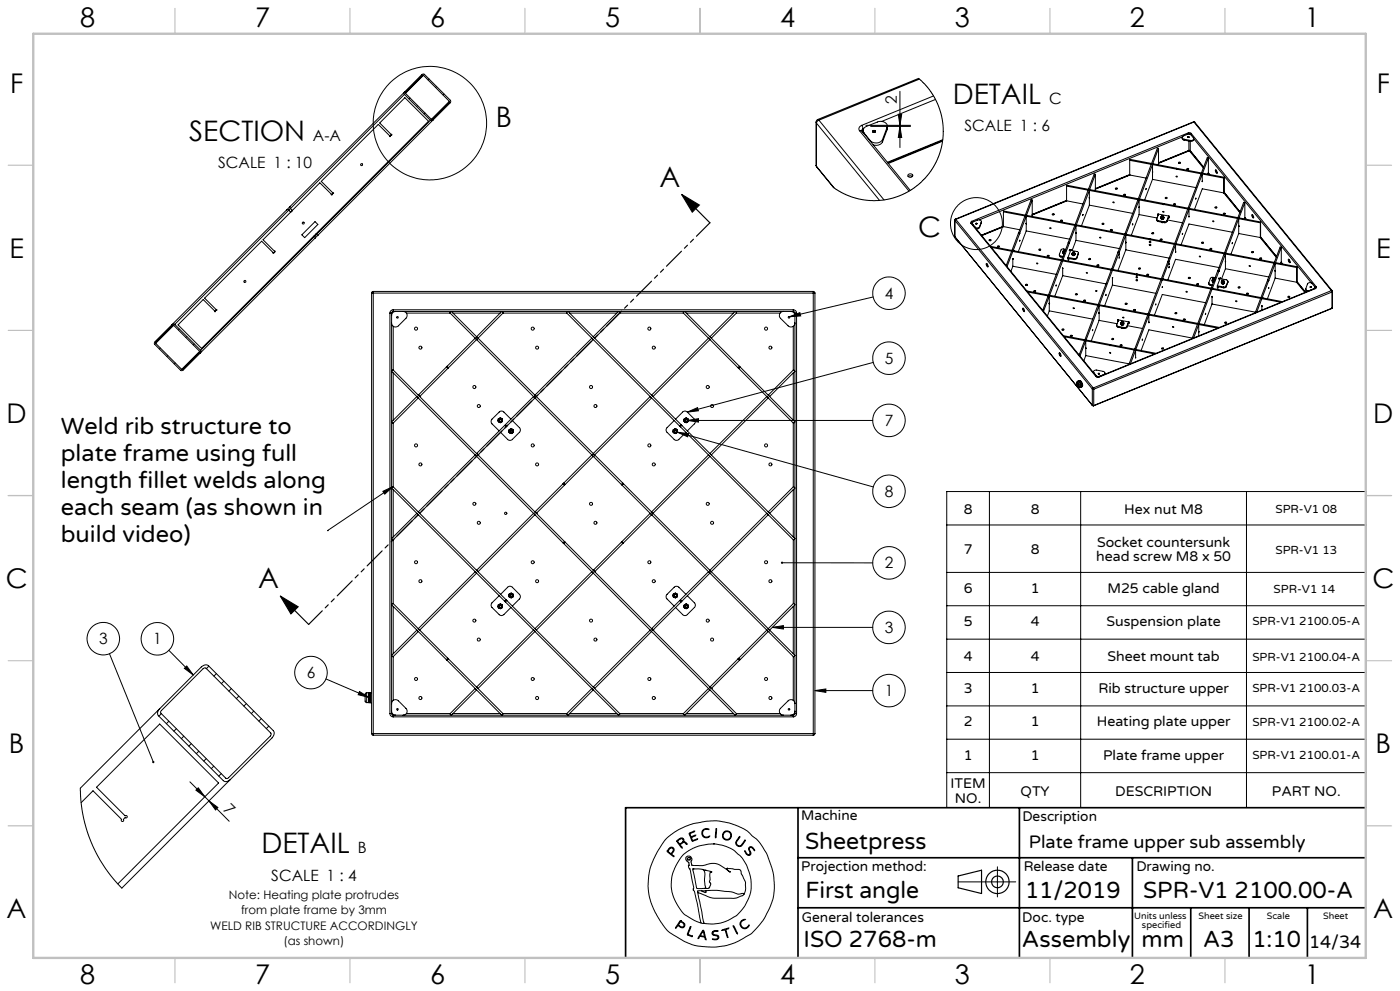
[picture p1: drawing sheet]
<svg xmlns="http://www.w3.org/2000/svg" width="420mm" height="297mm" viewBox="0 0 420 297" stroke-linecap="round" stroke-linejoin="round" font-family="sans-serif">
<defs><g id="words">
<g font-size="8.5">
<text x="285.9" y="31.1">DETAIL</text>
<text x="148.7" y="38.2">B</text>
<text x="56.8" y="42.2">SECTION</text>
<text x="197.8" y="55.9">A</text>
<text x="275.4" y="70.9">C</text>
<text x="77.4" y="176.3">A</text>
<text x="78.4" y="255.7">DETAIL</text>
</g>
<g font-size="8.1">
<text x="24" y="8">8</text>
<text x="76.5" y="8">7</text>
<text x="129" y="8">6</text>
<text x="181.5" y="8">5</text>
<text x="234" y="8">4</text>
<text x="286.5" y="8">3</text>
<text x="339" y="8">2</text>
<text x="391.5" y="8">1</text>
<text x="3" y="27.7">F</text>
<text x="413" y="27.7">F</text>
<text x="2.8" y="77.2">E</text>
<text x="412.8" y="77.2">E</text>
<text x="2" y="126.7">D</text>
<text x="412" y="126.7">D</text>
<text x="1.7" y="176.2">C</text>
<text x="411.7" y="176.2">C</text>
<text x="2.7" y="225.7">B</text>
<text x="412.7" y="225.7">B</text>
<text x="2" y="275.2">A</text>
<text x="412" y="275.2">A</text>
<text x="24" y="295">8</text>
<text x="76.5" y="295">7</text>
<text x="129" y="295">6</text>
<text x="181.5" y="295">5</text>
<text x="234" y="295">4</text>
<text x="286.5" y="295">3</text>
<text x="339" y="295">2</text>
<text x="391.5" y="295">1</text>
</g>
<g font-size="7.1">
<text x="18.2" y="130.1">Weld rib structure to</text>
<text x="18.2" y="138.2">plate frame using full</text>
<text x="18.2" y="146.2">length fillet welds along</text>
<text x="18.2" y="154.3">each seam (as shown in</text>
<text x="18.2" y="162.3">build video)</text>
<text x="241.5" y="254.4">Sheetpress</text>
<text x="241.6" y="269.2">First angle</text>
<text x="307.5" y="269.2">11/2019</text>
<text x="343" y="269.2">SPR-V1 2100.00-A</text>
<text x="241.1" y="283.7">ISO 2768-m</text>
<text x="306.6" y="283.9">Assembly</text>
<text x="342.5" y="283.9">mm</text>
<text x="360.9" y="283.8">A3</text>
<text x="375.7" y="283.9">1:10</text>
</g>
<g font-size="5.4">
<text x="308.7" y="254.3">Plate frame upper sub assembly</text>
<text x="392.7" y="284.1">14/34</text>
</g>
<g font-size="4.7">
<text x="269" y="31.2" transform="rotate(-90 269 31.2)">2</text>
<text x="314.7" y="31.1">C</text>
<text x="289.4" y="39.3">SCALE 1 : 6</text>
<text x="93.9" y="42.2">A-A</text>
<text x="65.5" y="50.4">SCALE 1 : 10</text>
<text x="265.4" y="89.5">4</text>
<text x="265.4" y="109">5</text>
<text x="265.4" y="127.6">7</text>
<text x="265.4" y="148.9">8</text>
<text x="265.4" y="170.3">2</text>
<text x="265.4" y="189.7">3</text>
<text x="29.7" y="193">3</text>
<text x="45.9" y="193.1">1</text>
<text x="92" y="203.2">6</text>
<text x="265.4" y="208.6">1</text>
<text x="66.8" y="242.6" transform="rotate(45 66.8 242.6)">7</text>
<text x="107.3" y="255.7">B</text>
<text x="81.4" y="263.9">SCALE 1 : 4</text>
</g>
<g font-size="4.2">
<text x="289.1" y="154">8</text>
<text x="309.2" y="154">8</text>
<text x="337.3" y="154">Hex nut M8</text>
<text x="289.1" y="166.1">7</text>
<text x="309.2" y="166.1">8</text>
<text x="329.1" y="164">Socket countersunk</text>
<text x="328.9" y="168.2">head screw M8 x 50</text>
<text x="289.1" y="177.6">6</text>
<text x="309.2" y="177.6">1</text>
<text x="332.2" y="177.6">M25 cable gland</text>
<text x="289.1" y="187.6">5</text>
<text x="309.2" y="187.6">4</text>
<text x="331.9" y="187.6">Suspension plate</text>
<text x="289.1" y="198.2">4</text>
<text x="309.2" y="198.2">4</text>
<text x="332.3" y="198.2">Sheet mount tab</text>
<text x="289.1" y="207.6">3</text>
<text x="309.2" y="207.6">1</text>
<text x="329.5" y="207.6">Rib structure upper</text>
<text x="289.1" y="217.6">2</text>
<text x="309.2" y="217.6">1</text>
<text x="329" y="217.6">Heating plate upper</text>
<text x="289.1" y="227.6">1</text>
<text x="309.2" y="227.6">1</text>
<text x="330.9" y="227.6">Plate frame upper</text>
<text x="285.2" y="236.3">ITEM</text>
<text x="306.2" y="238.4">QTY</text>
<text x="334.5" y="238.4">DESCRIPTION</text>
<text x="381.6" y="238.4">PART NO.</text>
<text x="240.4" y="245.9">Machine</text>
<text x="286.5" y="240.5">NO.</text>
<text x="306.7" y="246.1">Description</text>
<text x="240.4" y="261.1">Projection method:</text>
<text x="307.1" y="261">Release date</text>
<text x="340.9" y="261">Drawing no.</text>
<text x="240.5" y="276.4">General tolerances</text>
<text x="306.7" y="276.3">Doc. type</text>
</g>
<g font-size="3.5">
<text x="382.6" y="153.8">SPR-V1 08</text>
<text x="382.6" y="165.9">SPR-V1 13</text>
<text x="382.1" y="177.6">SPR-V1 14</text>
<text x="375.7" y="187.5">SPR-V1 2100.05-A</text>
<text x="375.7" y="198">SPR-V1 2100.04-A</text>
<text x="375.7" y="207.5">SPR-V1 2100.03-A</text>
<text x="375.7" y="217.5">SPR-V1 2100.02-A</text>
<text x="375.7" y="227.5">SPR-V1 2100.01-A</text>
<text x="68.6" y="269.5">Note: Heating plate protrudes</text>
<text x="72.3" y="274.1">from plate frame by 3mm</text>
<text x="63.1" y="278.6">WELD RIB STRUCTURE ACCORDINGLY</text>
<text x="85.1" y="283.1">(as shown)</text>
</g>
<g font-size="2.8">
<text x="340.3" y="275.3">Units unless</text>
<text x="359.6" y="275.3">Sheet size</text>
<text x="380" y="275.3">Scale</text>
<text x="396.9" y="275.3">Sheet</text>
<text x="342.6" y="278.2">specified</text>
</g>
</g></defs>
<g fill="none" stroke="#000" stroke-width=".3">
<path d="M121.3 28.3l7.8 7.8M121.3 28.3l-34.2 34.2M121.5 27.4l-.3 .5 .1 .4M121.5 27.4l5.1-5.1 .6-.1 7.9 7.9 .1 .4-39.7 39.9M121.5 27.4l-34.5 34.5M121.6 28l7.8 7.8M123 29.4l-.3 .3M125.3 31.6l-.3 .3M127 22.6h-.3l-5.1 5.2v.2M127 22.6l7.8 7.8M127 22.6l-5.4 5.4M127.5 33.9l-.3 .3"/>
<path d="M128.7 23.7l-.3 .3M129.1 36.1l-34.2 34.2M130 35.9l-.5 .3-.4-.1M131 25.9l-.3 .3M133.2 28.2l-.3 .3M134.8 30.4v.3l-5 5-.4 .1M134.8 30.4l-5.4 5.4M244.8 36.6l.1 .3M244.8 36.6v13M244.9 36.9l19 23.2M244.9 36.9v12.9M245.4 35.8l30.3-12.3 1.9 1.9 1.6 2 2.3 4.3 .8 2.4 .5 2.6 .2 2.6-.2 2.7-16.5 6.8"/>
<path d="M245.4 35.8l-.6 .8M245.4 35.8l.3 .2M245.7 36l-.6 .4-.2 .5M245.7 36l19.5 23.9M257.9 39.2h.7M257.9 39.2l14.8 18.1M258.5 39.2h.1M258.5 37.6a1.05 1.05 0 0 0-.6 1.6M258.5 37.6l.4 1.1M258.6 39.2l14.5 17.9M258.9 38.7l-.4 .5M258.9 38.7v1"/>
<path d="M258.9 39.1v.6M259.1 38.6l-.2 .1M259.2 39.8l1.9 2.4M259.2 39.8v.2M259.8 37.6h13.4M261.2 37.9h12M261.8 39.5a.44 .44 0 0 1 .8-.1 .43 .43 0 0 0-.4-.2 .43 .43 0 0 0-.4 .3M261.9 39.5l.4-.2 .3 .2M261.9 39.5h.6M261.9 39.5l.6 .1-.6-.1M262 39.6h.4M262.6 39.4a.38 .38 0 0 0-.4-.3 .38 .38 0 0 0-.3 .4"/>
<path d="M266.1 38.2a1.85 1.85 0 0 0-.9-1.7 1.85 1.85 0 0 0-2 .1l-3.3 1.3a1.24 1.24 0 0 0-.7 1.9M266.1 38.2l-1.3 3.6M266.1 38.2v.7M266.1 38.9l-1.3 3.6M266.2 37.8l-.1 1.1M269.5 34.3h1l-.5 3.3zM270 37.9l.5 3.3h-1zM270 27.4v16.8M275.8 23.7l-30.1 12.3M280.1 28.7l-21.6 8.9M280.6 29.8l-16.1 6.6M356.5 39.8h.5l.3 .2"/>
<path d="M356.5 39.8l.1 .4M356.5 39.8l-65 26.5M357.3 40l-.2 .3M357.3 40l37.5 45.9M358.1 36.5l.3 .1M358.1 36.5l.1 .1M358.1 36.5l-71.5 29.2M358.2 36.6h.2M358.2 36.6l-71.5 29.2M358.2 36.6l41.2 50.5M358.4 36.6l41.3 50.5M96.4 54.4l17.1-17.1 3.4 3.6h.3l.3-.6-3.6-3.4 7.6-7.6 7.1 7-68.1 68.1-7.1-7 7.6-7.6 3.5 3.6 .5-.4 .1-.2-3.7-3.4 17.1-17.1 3.5 3.6 .5-.4-3.6-3.6 8.7-8.5 8.4-8.6 3.4 3.7 .7-.5z"/>
<path d="M244.8 49.6l.2 .5M244.8 49.6l.1 .2M244.9 49.8l.1 .3M244.9 49.8l5.4 6.5M261.1 42.2v.2M264.8 41.8a2.36 2.36 0 0 1-3.7 .4M264.8 42.5a2.28 2.28 0 0 1-2.9 .9M264.8 41.8v.7M266.5 49l16.3-6.7-.7 3.1-1.2 3.1-1.5 2.6-2.1 2.6-2.5 2.2-2.2 1.5-3.2 1.5-3.2 .9-2.7 .3-3.4-.1-3.2-.6-3.1-1-3.7-2.2-5.1-6.1M272.5 52.9a.93 .93 0 0 1 1.2 0M272.5 52.3a.68 .68 0 0 1 .8-.2 .68 .68 0 0 1 .4 .8 .68 .68 0 0 1-.9 .2 .68 .68 0 0 1-.3-.8zM282.8 41.9l-16.6 6.7"/>
<path d="M309.3 59.9l.4 .1-1.8 4.6-.3-.1zM309.7 60v4.4M320 55.8v4.4M320 55.8l28.9 5.5M320 55.8l.1-.3 28.9 5.5M326.4 57l.4 .1-3.9 10.3-.4-.1zM326.8 59.2v.1M326.8 57.1v2.1M326.8 59.3v2.2M328.3 52.2h.3l-1.7 4.6-.4-.1zM328.6 52.2v4.5M328.6 56.7l-.1 .4"/>
<path d="M334.6 56.6h.5M337.1 58.5h.5M338.9 52.4l-10.3 4.2M338.9 52.3l-10.3 4.2M338.9 52.5l4.9 .9M338.9 48v4.5M338.9 48l14.1 2.7M338.9 48l.1-.2 14 2.6M339 52.5l-10.4 4.2M341.4 59.8l.3 .1-3.9 10.3-.3-.1zM341.7 59.9v2.2M343.8 56.5l-.1 .4z"/>
<path d="M345.4 49.2l.4 .1-4 10.4-.3-.1zM345.8 51.5v.1M345.8 51.5l-.1 .1zM345.8 51.6v2.2l13 2.4M345.8 49.3v2.2M345.8 53.7l-2.4 6.2M347.2 44.4l.4 .1-1.8 4.6-.3-.1zM347.6 44.5l-.2 4.9M347.6 49l9.2-3.8 4.2 5.1M349.6 59.4h.5M353 50.7h.1M353 50.4l.2 .1"/>
<path d="M353 50.4v.3M353.1 50.7l14 2.7M353.1 50.7l.1-.2 14 2.6M353.6 48.9h.5M354.6 41.2l.1 .5 .5 .3M354.7 41l-60.9 24.9M355.2 41.7l-.5-.3 .1-.4 2-.8 .4 .2 .9 1.1-.3 .5-.6 .1M355.2 41.7l2 .4M355.2 42l2 .4M355.2 41.7v.3M356.1 50.8h.5M356.4 41.1h.3"/>
<path d="M356.4 41.1h.2M356.4 41l.3 .1zM356.7 45.1l.4 .2M356.7 45.1l.4 .1M356.7 45.1l-9.1 3.8M356.7 42.3v2.8M356.9 40.2h.1M357.1 45.2v.1M357.1 45.2l4 4.9-4-4.8M357.1 42.3v2.9M357.2 42.1v.3M358.1 41.6l-.2 .6-.7 .2"/>
<path d="M358.1 41.6l35.3 43.2M358.7 59.3v.4zM360.3 52.1l.4 .1-3.9 10.3-.4-.1zM360.7 54.3v.1M360.7 54.3h.1M360.7 52.2v2.1M362.2 47.3h.3l-1.7 4.6-.4-.1zM362.4 52.1l.1 .1M362.5 47.3v4.4l-.2 .5M362.8 52.3l-.3-.4 .4 .4M364.6 50.9h.1a.66 .66 0 0 1 .3 1zM364.8 50.9l.4 1"/>
<path d="M367.1 57.8l4.8 5.9M367.1 53.4v4.4M367.1 57.8l-6.4-1.2-2.3 6.2M367.2 57.6l4.8 5.9-4.8-5.9M367.2 53.1l-.1 .3M367.2 53.1l-.1 4.7M86 62.9l-39.5 39.5-.2 .5 .1 .3 7.9 7.9 .6-.2 39.6-39.5M86 62.9l.6 .1M86.6 63l.6 .6M86.6 63l-34.2 34.2M87 61.9l.1 .6M87 61.9l-1 1"/>
<path d="M87.1 62.5l-.5 .5M87.1 62.5l.6 .6M94.3 70.6l.1 .2M94.4 70.8l.1 .6M94.4 70.8l-34.2 34.2M94.5 66.4l.9 .9-4 3.9-.8-.8zM94.8 70.1l.1 .2M94.9 70.3l.6 .1M94.9 70.3l-.5 .5M95.5 70.4l-1 1M286.4 70.8l.1 .2zM286.4 66l.1 .1"/>
<path d="M286.4 66l.1 4.9M286.5 70.9l41.2 50.6M286.5 66.1l41.2 50.5M286.6 65.7l-.2 .3M286.6 65.7l.1 .1M286.7 65.8l-.2 .3M286.7 65.8l41.3 50.5M291.3 66.9l.2 .1M291.3 66.9l37.5 46M291.5 66.3l-.3 .4 .1 .2M291.5 66.3l.2 .4M291.5 67l37.5 45.9"/>
<path d="M291.7 66.7l-.2 .3M291.7 66.7v.4M291.7 66.7h.1M291.8 67.2l.7 .8M291.8 67.2v.1M292.5 68v.1M292.8 67.1h.3h-.3M292.8 66.9l.3 .1-.3 .1zM292.8 67l.3 .1zM292.8 67.1h.2M293.9 67.9l-.7 .4-.7-.3M293.9 68.2l-.3 .3h-.8"/>
<path d="M293.9 67.9v.3M294.4 66.6l-.1-.5-.8-.2-1.6 .7-.1 .6M294.4 66.6l-.5 1.3M294.4 66.6v.2M294.4 66.8l-.5 1.4M294.4 66.4v.4M295.9 79v-.1a.72 .72 0 0 1 .4 1.1l-.3-.3zM296 79l.4 .9M296.8 72.1h.5M297.1 73.8l43.9 8.3M297.4 74.2l43.5 8.2M299.3 74h.4"/>
<path d="M301 67.9l-6.5 2.7M301 67.8l-6.6 2.7M301 67.9l4.9 1M301 63.5v4.4M301 63.5l43.9 8.3M301 63.5l.1-.3 43.9 8.4M301.1 67.9l-6.6 2.7M301.7 79.4h.2M301.9 79.6l1.6-4.3h.3l-1.7 4.6M303.6 75h.1M303.6 75l.4 .1M303.8 79.8l13.1 2.4"/>
<path d="M303.8 77.6v2.2M303.8 79.8l-.5 1.5M303.9 77.5l-.1 .1M304 75.1h.1M305.6 69.8l-.1 .2M305.6 69.8l.3 .1M305.9 70l-1.9 5.1M305.9 70h-.4l-1.9 5M305.9 69.9v.1M305.9 72v.4zM307.9 67h.1M307.9 67v.1"/>
<path d="M307.9 69.2l13 2.5M307.9 64.8v2.2M307.9 67.1v2.1M307.9 69.2l-2.4 6.2M307.9 64.8l-2 5.1M307.9 64.8l-.4-.1-1.9 5.1M309.7 64.4l-.2 .4M311.7 74.9h.5M314.2 76.8h.5M315.7 64.3h.5M317.8 76.3l.1 .5 .4 .2M318.2 66.2h.5"/>
<path d="M318.3 76.8l.6 .1M318.3 77l.5 .1M318.3 76.8v.2M318.4 78.1l.4 .1-3.9 10.3-.4-.1zM318.5 77.9h.1M318.5 77.9h.4M318.8 75.5l.3 .6M318.8 75.5l.1 .1M318.9 77.9h.1M318.9 75.3h.1M318.9 75.6l.4 .1M318.9 75.3v.3"/>
<path d="M318.9 75.6l.2 .2M318.9 75.3l-.1 .2M319 75.2l.1 .3 .3 .1M319.1 75.8v.3M319.1 76.1h.1M319.3 75.7l-.2 .1M319.3 75.7h.1M319.5 75.2h.1M319.7 74.8l-1-.2-.4 .3-.5 1.3 .1 .3 .4 .3M320 60.1l-10.3 4.2M320 60.2l4.9 .9M320 60.2l-10.3 4.2"/>
<path d="M320.4 77.1l1.9 .4M320.4 77.4l1.9 .4M320.4 77.1v.6l.1-.3M320.5 72.8h.3M320.5 72.8l-2 5.1M320.5 72.6v.2M320.5 72.6l.4 .1M320.7 77.5l-.2 .7M320.8 72.8l-1.9 5.1M320.9 72.7l-.1 .1M320.9 74.8l-.1 .4zM321.2 75l2 .4 .3 .5"/>
<path d="M321.3 75v-.2l-.9 2.3M321.6 76l.2 .6M321.6 76l.1 .1M321.7 75.8h.1M321.7 76.1l.4 .2M321.7 75.8v.3M321.7 76.1l.1 .2M321.7 75.8l-.1 .2M321.8 76.6h.5M321.8 75.7v.4l.3 .1 .2-.1v-.4M321.8 76.3v.3M322.1 76.3h-.3"/>
<path d="M322.1 76.3h.2M322.3 77.5v.3M322.4 75.8h.1M322.3 76.3v.3M322.4 75.8v.3M322.4 76.1l-.3 .2M322.4 76.1l-.1 .2M322.4 75.8l.1 .2M322.5 76l-.2 .6M322.5 76l-.1 .1M322.8 69.8v.1M322.8 72l13 2.5"/>
<path d="M322.8 67.6v2.2M322.8 69.9v2.1M322.8 67.6l-1.9 5.1M322.8 72l-1.2 3.1M322.8 67.6h-.4l-1.9 5M322.8 69.8v.1zM323 77.2l-.7 .3M323 77.5l-.7 .3M323 77.2v.3M323.5 75.9v.3M323.5 75.9l-.5 1.3M323.5 76.2l-.5 1.3"/>
<path d="M323.5 75.8v.4M324.8 64.3v.3zM326.6 77.7h.5M326.8 61.5l13 2.5M326.8 61.5l-2.4 6.2M329.1 79.7h.5M330.7 67.2h.4M333.2 69.1h.4M335.4 75.6l.4 .1M335.4 75.6l-1.9 5.1M335.5 75.5l-.1 .1M335.5 75.5l.3 .1"/>
<path d="M335.8 75.7l-2 5M335.8 75.6v.1M335.8 77l-.1 .4zM335.8 76.1l-.1 .4zM337.7 72.6v.1M337.7 72.6v.2zM337.7 72.7v2.2l13.1 2.5M337.7 70.4v2.2M337.7 70.4l-1.9 5.2M337.7 74.9l-2.3 6.2M337.7 70.4h-.3l-1.9 5.1M337.8 72.6l-.1 .1"/>
<path d="M339.8 67.1v.3zM341.7 62.1v.1M341.7 64.3l5.4 1M341.7 62.2v2.1M341.7 64.3l-2.3 6.2M344.9 71.8l.2 .1M344.9 72.4l.3 .1M344.9 73.2l.3 .1M345 71.6h.2M345 71.6l-.1 .2M345.1 71.9l43.9 8.3M345.2 71.6l-.1 .3"/>
<path d="M345.2 71.6l43.9 8.3M345.6 70h.5M347 65.7l.1 .5 .4 .2M347.3 64.7v-.6l3.4 .7M347.3 64.7h.1M347.5 64.2v.2M347.5 64.4l-.2 .3M347.5 64.4h.1M347.5 66.1l1.8 .4M347.5 66.4l1.8 .3M347.5 66.1v.3M347.6 64.2l-.6 1.4 .1 .3 .4 .2"/>
<path d="M348.1 71.9h.4M348.2 65.1l.3 .6M348.2 65.1l.2 .1M348.4 65.2l.3 .2M348.4 64.9v.3M348.4 64.9l.1-.1 .2 .5 .3-.2v-.3l.1 .1M348.4 65.2l.1 .2M348.4 64.9l-.2 .2M348.4 66.6h.1M348.5 65.7h.4M348.5 64.9h-.1M348.5 66.6l.4 .1"/>
<path d="M348.5 65.4v.3M348.5 66.6h.1M348.7 65.4h-.2M348.7 65.4h.2M348.9 61.3h.2M348.9 65.4v.3M349 64.9h.1M349 61l.2 .1M349 61l-.1 .3M349.1 64.9v.3M349.1 65.2l-.4 .2M349.1 65.2l-.2 .2"/>
<path d="M349.1 64.9l.1 .2M349.1 61.3l29 5.5M349.2 65.1l-.3 .6M349.2 65.1l-.1 .1M349.2 61l-.1 .3M349.2 61l29 5.5M349.3 66.5v.2M350.1 66.1l-.3 .3-.5 .1M350.1 66.4l-.8 .3M350.1 66.1v.3M350.2 65.9l4.6 .9M350.4 78.3v.2"/>
<path d="M350.4 78.3l.3 .1M350.6 64.8l-.5 1.3M350.6 65h.1M350.7 64.8l-.6 1.6M350.7 78.5l-1.9 5.1M350.7 78.5h-.4l-1.9 5M350.7 78.4v.1M350.7 64.8v.5h-.2M350.8 79.8l-.1 .5zM350.8 78.9l-.1 .5zM352.1 61.3h.5M352.7 75.4v.2"/>
<path d="M352.7 75.4v.1M352.7 73.3v2.1M352.7 73.3l-2 5.1M352.7 73.3l-.4-.1-1.9 5.1M354.8 69.9l-.1 .4zM356.3 62.6l.4 .1-3.9 10.3h-.4zM356.7 64.9v.1M356.7 64.9h.1M356.7 62.7v2.2M360.5 72.8h.5M363 74.8h.5M364.5 62.3h.5"/>
<path d="M367 64.2h.5M367.6 78.3h.1M367.6 78.3v.1M367.6 76.1v2.2M367.6 78.4v2.1M367.6 76.1l-1.9 5.1M367.6 76.1h-.4l-1.9 5M367.7 78.3l-.1 .1M369.7 72.7l-.1 .4zM369.7 69.6l-13-2.5-2.4 6.2M371.3 65.5h.3l-3.9 10.4-.4-.1zM371.6 67.7v.1"/>
<path d="M371.6 70l6.5 1.2M371.6 65.5v2.2M371.6 67.8v2.2M371.6 70l-2.3 6.2M371.7 67.7l-.1 .2zM371.7 67.7l-.1 .1M373.1 60.6l.4 .1-1.8 4.6-.3-.1zM373.3 65.4l.2 .2M373.4 65.2l.4 .5M373.5 60.7v4.5M373.5 65.2l-.2 .4M375.5 75.7h.5"/>
<path d="M375.6 64.3a.7 .7 0 0 1 .4 1zM375.7 64.3l.4 1M378 77.6h.4M378 71.2l4.9 5.9M378.1 66.8v4.4M378.1 71l4.8 5.9M378.2 66.5l-.1 .3M378.2 66.5l-.1 4.7M382.6 78.9v2.2M382.6 78.9l-2 5.1M382.6 78.9h-.4l-1.9 5.1M384 74l.4 .1-1.7 4.6-.4-.1z"/>
<path d="M384.3 78.8l.1 .2M384.4 74.1v4.4l-.2 .5M384.7 79.1l-.3-.5 .4 .5M386.5 77.7h.1a.74 .74 0 0 1 .3 1zM386.6 77.7l.4 .9M389.1 79.9l-.1 .3M389.1 79.9l-.1 4.7M52.1 97.5h-.3l-5 5-.1 .4M52.1 97.5l7.8 7.8M52.1 97.5l-5.4 5.4M52.4 97.2l-.3-.1-.6 .3M52.4 97.2l7.8 7.8"/>
<path d="M53.8 98.6l-.3 .3M111.5 87.8h.5M111.5 87.8v132M112 87.3v.5M112 87.3l-.5 .5M112 87.8h132M112 87.3h132M112 87.8v132M117 93.8h.5M117 93.8v120.1M117.5 93.8v120.1M118 92.8a.96 .96 0 0 0-1 1"/>
<path d="M118 93.3l-.5 .5M118 92.8v.5M118 93.3h120M118 97.8v13.1M118 92.8h120M118.7 93.3a1.19 1.19 0 0 0-1.2 1.2M120.9 93.3a1.2 1.2 0 0 1 1.1 .8 1.2 1.2 0 0 1-.2 1.3l-2.3 2.2a1.19 1.19 0 0 1-1.3 .3 1.19 1.19 0 0 1-.7-1.1M121.9 93.8h13.1M135.9 93.8h14.1M150.9 93.8h19.1M170.9 93.8h14.1M185.9 93.8h19.1"/>
<path d="M205.9 93.8h14.1M220.9 93.8h13.1M235 93.3a1.2 1.2 0 0 0-1.1 .8 1.2 1.2 0 0 0 .2 1.3l2.3 2.2a1.19 1.19 0 0 0 1.3 .3 1.19 1.19 0 0 0 .8-1.1M236.9 94.9l3.1-1.2 .2 1zM237.3 93.3a1.19 1.19 0 0 1 1.2 1.2M238 92.8a.96 .96 0 0 1 1 1M238 93.3l.5 .5M238 92.8v.5M238 97.8v13.1M238.5 93.8h.5M238.5 93.8v120.1M239 93.8v120.1"/>
<path d="M244 87.3v.5M244 87.3l.5 .5M244 87.8h.5M244 87.8v132M244.5 87.8v132M261.9 89l-25 5.9M306.8 92.4h.1a.77 .77 0 0 1 .3 1l-.3-.4zM307 92.4l.3 .9M307.7 85.5h.5M308.1 87.2l28.9 5.5M308.4 87.5l28.5 5.5M310.2 87.4h.5"/>
<path d="M312.6 92.8h.3M314.8 90.9v.1M314.8 93.2l13 2.4M314.8 88.8v2.1M314.8 91v2.2M314.8 88.8l-.4-.1-1.6 4.3M314.8 88.8l-1.7 4.5M314.8 93.2l-.6 1.5M316.9 85.4l-.1 .3zM318.6 98.9h.5M318.8 80.3h.1M318.8 80.3v.2"/>
<path d="M318.8 80.5v2.1M318.8 82.6l13 2.5M318.8 82.6l-2.4 6.2M318.8 80.4v.1M322.7 88.3h.4M325.2 90.2h.4M327.8 98.8l-.1 .3zM329.4 91.5l.3 .1-3.9 10.3-.3-.1zM329.7 93.7v.2M329.7 93.7v.2zM329.7 96l5.4 1M329.7 91.6v2.1"/>
<path d="M329.7 93.9v2.1M329.7 96l-2.3 6.2M329.8 93.8l-.1 .1M331.8 88.2v.4zM333.4 81h.3l-3.9 10.3h-.3zM333.5 80.7h.1M333.5 80.7h.3M333.7 83.2v.1M333.7 83.2h.1M333.7 85.4l13 2.5M333.7 83.3v2.1M333.7 85.4l-2.3 6.2"/>
<path d="M333.8 83.2l-.1 .1M333.8 80.7v.1M335 97.4l.1 .5 .4 .2M335.3 96.4h.1M335.3 96.4v-.6l3.4 .7M335.4 96.1l-.1 .3M335.4 96.1h.1M335.4 95.8v.3M335.5 97.8l1.8 .4M335.5 98.1l1.8 .3M335.5 97.8v.3M335.6 95.9l-.6 1.5 .5 .4"/>
<path d="M336.2 96.8l.2 .6M336.2 96.8l.1 .1M336.3 96.9l.4 .2M336.3 96.7v.2M336.3 96.9l.1 .2M336.3 96.7l-.1 .1M336.4 98.3l.5 .1M336.4 97.4h.5M336.4 96.6l-.1 .1M336.4 96.5l.3 .5 .2-.1v-.4M336.4 97.1v.3M336.4 98.3h.1"/>
<path d="M336.7 97.1h-.3M336.7 97.1h.2M336.9 96.6l.1 .1M336.9 93h.2M336.9 97.1v.3M337 92.7l.2 .1M337 92.7l-.1 .3M337 96.7v.2M337 96.9l-.3 .2M337 96.9l-.1 .2M337 96.7l.1 .1M337.1 93l28.2 5.4"/>
<path d="M337.1 96.8l-.2 .6M337.1 96.8l-.1 .1M337.2 92.7l-.1 .3M337.2 92.7l28.6 5.4M337.3 98.2v.2M337.6 91.2h.5M338 97.9l-.7 .3M338 98.1l-.7 .3M338 97.9v.2M338.2 97.6l4.6 .9M338.6 96.4l-.6 1.5M338.6 96.7h.1"/>
<path d="M338.7 96.4l-.7 1.7M338.7 96.5v.5h-.2M340.1 93h.4M340.9 82.4h.2M340.9 82.9l.3 .1M340.9 83.8l.3 .1M341 82.1l.2 .1M341 82.1l-.1 .3M341.1 82.4l43.2 8.2M341.1 82.4l.1-.2 43.5 8.2M341.6 80.6h.5M344.1 82.5h.5"/>
<path d="M344.3 94.4h.4l-4 10.3h-.3zM344.7 96.6v.1M344.7 96.6v.1zM344.7 94.4v2.2M346.7 91v.4zM348.3 83.8l.4 .1-3.9 10.3-.4-.1zM348.4 83.5h.1M348.4 83.5l.4 .1M348.7 86h.1M348.7 86v.1M348.8 83.6h.1M352.5 94h.5"/>
<path d="M355 95.8h.5M356.5 83.4h.5M359 85.3h.5M359.6 99.4h.1M359.6 99.4v.1M359.6 97.3v2.1M359.6 99.5v1.2M359.6 97.3l-.4-.1-1.6 4.3M359.6 97.3l-1.5 4M359.7 99.4l-.1 .1M361.7 93.9l-.1 .3zM361.7 90.7l-13-2.4-2.4 6.2"/>
<path d="M362.6 84.8l.1 .5 .4 .2M363.1 85.2l.6 .2M363.1 85.2v.3M363.1 85.5l.5 .1M363.3 86.6l.3 .1-3.9 10.3-.4-.1zM363.4 86.4h.1M363.4 86.4h.3M363.6 91.1l13 2.5M363.6 89v2.1M363.6 91.1l-2.3 6.2M363.6 84l.3 .6M363.6 84l.1 .1"/>
<path d="M363.6 88.8v.2M363.6 88.9v.1M363.7 86.4h.1M363.7 84.1l.4 .1M363.7 83.8v.3M363.7 84.1l.2 .1M363.7 83.8l-.1 .2M363.9 84.2h.2M363.9 83.7l-.2 .1M363.9 83.7v.4h.3M363.9 84.2v.4M363.9 84.6h.1"/>
<path d="M364.1 84.2h.1M364.3 83.7h.1M364.5 83.2l-1-.1-.4 .3-.5 1.4 .5 .4M365.2 85.9l1.9 .4M365.2 85.7l1.9 .3M365.3 81.1v.2M365.3 81.1l.4 .1M365.5 86l-.2 .7M365.7 81.3h-.4l-1.9 5.1M365.7 81.3l-2 5.1M365.7 81.2v.1M365.7 83.3l-.1 .4z"/>
<path d="M365.7 80.2l-13-2.5-2.4 6.2M366 83.5l2.3 .6v.3l-.5 1.3M366.1 83.5v-.2l-.9 2.4v.5l.1-.3M366.4 84.5l.2 .6M366.4 84.5l.1 .1M366.5 84.6l.4 .2M366.5 84.3v.3M366.5 84.6l.1 .2M366.5 84.3l-.1 .2M366.5 84.3h.1M366.6 84.2l.1 .4h.4v-.4M366.6 85.1h.5"/>
<path d="M366.6 84.8h.3M366.6 84.8v.3M366.9 84.8h.2M367.1 86v.3M367.1 84.8v.3M367.2 84.3h.1M367.2 84.3v.3M367.2 84.6l-.3 .2M367.2 84.6l-.1 .2M367.2 84.3l.1 .2M367.3 84.5l-.2 .6M367.3 84.5l-.1 .1"/>
<path d="M367.5 96.8h.4M367.6 80.5l13 2.5M367.6 80.5l-1.1 3.1M367.8 85.7l-.2 .3h-.5M367.8 86l-.7 .3M367.8 85.7v.3M368.3 84.6v.1M368.3 84.3v.4M368.3 84.7l-.5 1.3M371.5 86.3h.4M374 88.1h.4M377 93.6l1.6-4.1h-.4l-1.6 4.3"/>
<path d="M378.3 89.2h.1M378.3 89.2h.3M378.6 91.6h.1M378.6 91.6v.2M378.6 91.8v1.2M378.6 91.7v.1M378.6 89.2h.1M380.2 84.1l.4 .1M380.2 84.1l-1.9 5.1M380.3 84v.1M380.3 84h.3M380.6 84.2l-2 5"/>
<path d="M380.6 86.1v.4zM380.6 84v.2M382.6 81.1v.1M382.6 81.1h.1M382.6 83.4l6.4 1.2M382.6 81.2v2.2M382.6 83.4l-2.4 6.2M386.4 89.1h.5M389 84.6l2.5 3.1M389 80.2v4.4M391.7 87.6l-2.6-3.1 2.6 3.1M391.7 86.6l.1 .5 .4 .3"/>
<path d="M392.9 87.1h.1M393.1 86h.2zM393.1 86.1h.2M393.2 86.1h.1M393.3 86h.1M394.1 86.6l.3-.4-.1-.4-.7-.9-.9-.2-.4 .4-.6 1.5 .4 .5h.8M394.1 86.6l-1.2 .5M394.1 86.6h.1M394.5 86.4l.1 .1M394.5 86.4l-65 26.6M394.6 86.3l-.1 .1M394.6 86.3l-.2-.2v.4"/>
<path d="M394.6 86.3v.1M394.6 86.5l-64.9 26.5M394.8 85.9l.1 .4-.3 .2M394.8 85.9l-.2 .4M399.4 87.1l.2 .4M399.4 87.1h.3M399.4 87.1l-71.4 29.2M399.6 92.5l-71.5 29.1M399.6 92.4v.1M399.6 87.5l-71.5 29.2M399.6 87.5v4.9M399.6 92.4l-71.5 29.1"/>
<path d="M399.7 87.1v.2M399.7 92.2l-.1 .3M399.7 87.3l-.1 .2M399.7 92.2l-.1 .2M399.7 87.3v4.9M46.7 102.9l7.8 7.8M48.1 104.3l-.3 .3M50.3 106.5l-.2 .4M52.6 108.8l-.3 .3M56.1 100.9l-.4 .2M58.3 103.1l-.3 .3M59.9 105.3l-.1 .3-5 5.1h-.3"/>
<path d="M59.9 105.3l-5.4 5.4M60.2 105l.1 .4-.3 .4M118 111.8v14.1M125.1 118.8l-7.6 7.6 .4 .5 7.6-7.6M125.5 118.4h.1M125.9 118.8h.1M133.9 110l.4 .4M133.9 110l-8.4 8.4M134.1 109.8l-.2 .2M134.1 109.8l.4 .4M134.3 110.4l-8.4 8.4M134.5 110.2l-.2 .2"/>
<path d="M142.6 101.3h.1M142.6 101.3l-8.5 8.5M143 101.8h.1M143 100.9l7.5-7.6 .5 .5-7.6 7.5M143 101.8l-8.5 8.4M160.1 118.8h.1M160.1 118.8l-8.5 8.5M160.5 119.3h.1M160.5 119.3l-8.5 8.4M177.6 101.3l-17.1 17.1M178 100.9l7.6-7.6 .4 .5-7.6 7.5M178 101.8l-17.1 17"/>
<path d="M195.1 118.8l.4 .5-17.1 17-.4-.4zM212.5 101.3l-17 17.1 .4 .4 17.1-17M213 100.9l7.6-7.6 .4 .5-7.6 7.5M221.4 110.2l.2 .2M221.8 109.8l.2 .2M221.8 109.8l-.4 .4M221.8 109.8l-16.4-16.5-.4 .5 16.4 16.4M222 110l-.4 .4M222 110l16.5 16.4-.4 .5-16.5-16.5M230 118.8l-17 17.1M230.5 118.4l7.6-7.6 .4 .5-7.6 7.5M230.5 119.3l-17.1 17"/>
<path d="M238 111.8v14.1M262 108.6l-55.8 14.9M317.7 105.8h.2a.66 .66 0 0 1 .2 1zM317.9 105.8l.4 .9M319 100.6l14 2.7M319.3 100.9l13.6 2.6M321.1 100.7h.5M323 114.8a.85 .85 0 0 1 .5 1.2l-.4-.5zM323.1 114.9a.6 .6 0 0 1 .3 .9zM323.2 114.4a1.1 1.1 0 0 0 .7 1.7M323.2 114.4a1.44 1.44 0 0 1 .7 1.7M323.5 114.2v.1"/>
<path d="M323.5 114.2h.1M323.5 114.2h.4M323.6 106.1l.2 .1M323.6 114.2l-.4 .2M323.6 114.2l.5 .6M323.6 114.2l.3 .1M323.8 114.1a1.13 1.13 0 0 1 .8 1.7M323.9 114.3h.1M323.9 114.2h.2M323.9 114.3l.2 .5M324.1 114.2v.1M324.1 114.2l-.2 .1"/>
<path d="M324.1 114.8l.3 .8M324.1 114.8l.2 .4M324.1 114.3h-.2M324.1 114.3l.5 .8M324.2 116h.2M324.2 116l-.3 .1M324.3 115.2h.1M324.4 115.6l-.2 .4M324.4 115.6v.4M324.4 115.2v.4M324.6 115.1v.1M324.6 115.2v.7"/>
<path d="M324.6 115.1l-.3 .1M324.6 115.2h-.2M324.6 115.9h.1M324.6 115.9l-.2 .1M325.7 104.3v.1M325.7 104.3h.1M325.7 106.6l13 2.4M325.7 102.2v2.1M325.7 104.4v2.2M325.7 102.2l-.3-.1-1.7 4.3M325.7 102.2l-1.7 4.5M325.7 106.6l-.5 1.5"/>
<path d="M325.8 104.3l-.1 .1M327.7 116.6l.4 .1M327.7 116.6v4.9M328 116.3l-.3 .3M328 116.3l.1 .4M328 111.4v.3M328.1 116.7v4.8M328.2 111.7v-.5l.8-.3 2.2 .5 .3 .5-.4 .4M328.2 111.7l.7 .9M328.2 111.7v.1M328.8 112.9l.9 .1M328.8 112.9h.2"/>
<path d="M328.9 112.6l.3 .2h.7M328.9 112.6h.1M329 112.9l.5 .1M329.5 112h.3M329.5 112h.2h-.2M329.5 113h.2M329.9 112.8h.1M331.1 112.3l-1.2 .5M331.1 112.3h.1M331.5 111.8v.4M332.9 103.5h.2M333 103.3h.2"/>
<path d="M333 103.3l-.1 .2M333.1 103.5l13.3 2.6M333.1 103.5l.1-.2 13.7 2.6M333.6 101.7h.4M336.1 103.6h.4M340.7 107.1h.1M340.7 107.1v.1M340.7 105l-.4-.1-1.6 4.3M340.7 105l-1.6 4M340.7 105v2.1M342.7 101.6v.3zM348.5 104.5h.5"/>
<path d="M357.7 101.3l-13-2.5-2.4 6.2M118 126.7v19.2M142.6 136.3l-17.1 17.1M143 135.9h.1M143 136.8l-17.1 17M143.4 136.3h.1M149.4 126l.4 .5M149.4 126v.3l.4 .2M149.8 125.4l.3-.2 .3 .2M149.8 125.4h.6M149.8 126.5h.6M149.8 125.4l-.4 .6"/>
<path d="M149.8 125.4l-.4 .2v.4M149.8 126.5l.3 .2 .3-.2M150.4 125.4l.3 .6M150.4 125.4l.3 .2v.4M150.7 126l-.3 .5M150.7 126v.3l-.3 .2M151.4 127.5l-8.4 8.4M151.4 127.5l.4 .4M151.6 127.3l-.2 .2M151.6 127.3l.4 .4M151.8 127.9l-8.4 8.4M152 127.7l-.2 .2"/>
<path d="M152.7 129.2l.3 .6M152.7 129.2v.4l.3 .2M153 128.7h.7M153 128.7l.4-.2 .3 .2M153 129.8h.7M153 128.7l-.3 .5M153 128.7l-.3 .1v.4M153 129.8l.4 .2 .3-.2M153.3 125.6l-2.1-2.1a.94 .94 0 0 0-1.4 0l-2.2 2.1a1.02 1.02 0 0 0 0 1.4l2.2 2.1M153.7 128.7l.3 .5M153.7 128.7l.3 .1v.4M153.7 126l2.1 2.2a1.02 1.02 0 0 1 0 1.4l-2.1 2.1a1.02 1.02 0 0 1-1.4 0l-2.1-2.1"/>
<path d="M154 129.2l-.3 .6M154 129.2v.4l-.3 .2M177.6 136.3h.1M177.6 136.3l.4 .5M177.6 136.3l-8.5 8.5M178 136.8h.1M178 136.8l-8.5 8.4M201.9 129.2l.4 .6M201.9 129.2v.4l.4 .2M202.2 126l-2.1 2.2a.94 .94 0 0 0 0 1.4l2.1 2.1a1.02 1.02 0 0 0 1.5 0l2.1-2.1M202.3 128.7l.3-.2 .3 .2M202.3 128.7h.6"/>
<path d="M202.3 128.7l-.4 .5M202.3 128.7l-.4 .1v.4M202.3 129.8h.6M202.3 129.8l.3 .2 .3-.2M202.9 128.7l.3 .1v.4M202.9 128.7l.3 .5M203.2 129.5l3.4 .5-.3 .9zM203.2 129.5l58.8 16.4M203.2 129.2l-.3 .6M203.2 129.2v.4l-.3 .2M203.9 127.7l.2 .2M204.3 127.3l.2 .2"/>
<path d="M204.3 127.3l-.4 .4M204.3 127.3l-33.9-34-.4 .5 33.9 33.9M204.5 127.5l34 33.9-.4 .5-34-34M204.5 127.5l-.4 .4M205.2 126l.3 .5M205.2 126v.3l.3 .2M205.5 125.4h.7M205.5 126.5h.7M205.5 125.4l-.3 .6M205.5 125.4l.3-.2 .4 .2M205.5 125.4l-.3 .2v.4M205.5 126.5l.3 .2 .4-.2"/>
<path d="M206.2 125.4l.3 .6M206.2 125.4l.3 .2v.4M206.2 123.5l3.1-1.3 .2 .9zM206.2 123.5l2.1 2.1a1.02 1.02 0 0 1 0 1.4l-2.1 2.1M206.2 123.5a.94 .94 0 0 0-1.4 0l-2.1 2.1M206.2 126l3.3-.5v1zM206.2 126h55.6M206.5 126l-.3 .5M206.5 126v.3l-.3 .2M212.5 136.3l-17 17.1 .4 .4 17.1-17M238 126.7v19.2M327.7 121.5h.4"/>
<path d="M327.7 121.5h.1M327.7 121.5l.4 .1M328.1 121.5v.1M98.2 159h.1M114.9 147.2l3-1.4-2.5 2.3zM117.9 145.8l-19.7 13.2M117.9 145.8l-.4 .5 33.9 33.9M117.9 145.8l33.9 34M118 146.8v14.1M125.1 153.8l-7.6 7.6 .4 .5 7.6-7.6M160.1 153.8l.4 .5-17.1 17-.4-.4zM160.5 153.4h.1"/>
<path d="M160.5 153.4l.4 .4M160.9 153.8h.1M168.9 145l.4 .4M168.9 145l-8.4 8.4M169.1 144.8l-.2 .2M169.1 144.8l.4 .4M169.3 145.4l-8.4 8.4M169.5 145.2l-.2 .2M186.4 145.2l.2 .2M186.8 144.8l.2 .2M186.8 144.8l-51.4-51.5-.4 .5 51.4 51.4M186.8 144.8l-.4 .4"/>
<path d="M187 145l-.4 .4M187 145l51.5 51.4-.4 .4-51.5-51.4M195.1 153.8h.1M195.1 153.8l.4 .5M195.1 153.8l-8.5 8.5M195.5 154.3h.1M195.5 154.3l-8.5 8.4M230.5 153.4l7.6-7.6 .4 .5-7.6 7.5zM238 146.8v14.1M284 147.3h125.8v94.7h-125.8zM284 157.3h125.8M296.8 147.3v94.7"/>
<path d="M324.2 147.3v94.7M373.9 147.3v94.7M118 161.8v19.1M149.8 178.5l-2.2 2.2a1.02 1.02 0 0 0 0 1.4l2.2 2.1a.94 .94 0 0 0 1.4 0l2.1-2.1M150.2 178.1l2.1-2.1a.94 .94 0 0 1 1.4 0l2.1 2.1a1.02 1.02 0 0 1 0 1.4l-2.1 2.1M151.8 179.8l.2 .2M151.8 179.8l-.4 .4M152 180l-.4 .4M152 180l34 33.9-.4 .4-34-33.9M152.7 178.5l.3 .5M152.7 178.5v.4l.3 .1M153 177.9h.7"/>
<path d="M153 177.9l.4-.2 .3 .2M153 179h.7M153 177.9l-.3 .6M153 177.9l-.3 .2v.4M153 179l.4 .2 .3-.2M153.7 177.9l.3 .2v.4M153.7 177.9l.3 .6M154 178.5l-.3 .5M154 178.5v.4l-.3 .1M168.9 162.7l.2 .2M169.3 162.3l.2 .2M169.3 162.3l-.4 .4"/>
<path d="M169.3 162.3l-51.4-51.5-.4 .5 51.4 51.4M169.5 162.5l-.4 .4M169.5 162.5l51.5 51.4-.4 .4-51.5-51.4M177.6 171.3l-17.1 17.1M178 170.9h.1M178 171.8l-17.1 17M178 170.9l.4 .4M178.4 171.3h.1M186.4 162.5l-8.4 8.4M186.4 162.5l.4 .4M186.6 162.3l-.2 .2M186.6 162.3l.4 .4"/>
<path d="M186.8 162.9l-8.4 8.4M187 162.7l-.2 .2M201.9 178.5l.4 .5M201.9 178.5v.4l.4 .1M202.3 177.9h.6M202.3 177.9l.3-.2 .3 .2M202.3 179h.6M202.3 177.9l-.4 .6M202.3 177.9l-.4 .2v.4M202.3 179l.3 .2 .3-.2M202.9 177.9l.3 .2v.4M202.9 177.9l.3 .6"/>
<path d="M203.2 178.5l-.3 .5M203.2 178.5v.4l-.3 .1M203.9 180l.4 .4M203.9 180l-8.4 8.4M204.1 179.8l-.2 .2M204.1 179.8l.4 .4M205.8 178.1l-2.1-2.1a1.02 1.02 0 0 0-1.5 0l-2.1 2.1a.94 .94 0 0 0 0 1.4l2.1 2.1M206.2 178.5l2.1 2.2a1.02 1.02 0 0 1 0 1.4l-2.1 2.1a.94 .94 0 0 1-1.4 0l-2.1-2.1M212.5 171.3h.1M212.5 171.3l-8.4 8.5M213 171.8h.1M213 170.9l17-17.1 .5 .5-17.1 17"/>
<path d="M213 171.8l-8.5 8.4M234.6 168.7h27.2M238 161.8v19.1M284 171.6h125.8M32.8 195.9l13.2 32.5M50.7 194.9l7.3 7.4M60.4 199.9a1.65 1.65 0 0 1 2.1-.4l19.5 19.5 .2 .4v.9l-.6 .8-45.1 45.1-2.5-2.8-2.7-3.6-2.1-3.4-2-4.2-1.2-3.5-1.2-4.7-.5-3.9-.2-3.9zM62.7 199.6l-.8 .8M118 181.8v14.1M118 196.8v13.1M125.1 188.8l-7.6 7.6 .4 .4 7.6-7.5M125.5 188.4l17.1-17.1 .4 .5-17.1 17"/>
<path d="M133.9 197.7l.2 .2M134.3 197.3l.2 .2M134.3 197.3l-.4 .4M134.3 197.3l-16.4-16.5-.4 .5 16.4 16.4M134.5 197.5l-.4 .4M134.5 197.5l16.5 16.4-.5 .4-16.4-16.4M149.4 181.7l.4 .6M149.4 181.7v.4l.4 .2M149.8 181.1l.3-.1 .3 .1M149.8 181.1h.6M149.8 181.1l-.4 .6M149.8 181.1l-.4 .2v.4"/>
<path d="M149.8 182.3h.6M149.8 182.3l.3 .2 .3-.2M150.4 181.1l.3 .6M150.4 181.1l.3 .2v.4M150.7 181.7l-.3 .6M150.7 181.7v.4l-.3 .2M151.4 180.2l.2 .2M160.1 188.8l-17.1 17.1 .4 .4 17.1-17M195.1 188.8l-17.1 17.1M195.5 188.4h.1M195.5 189.3l-17.1 17M195.9 188.8h.1"/>
<path d="M204.3 180.4l-8.4 8.4M204.5 180.2l-.2 .2M205.2 181.7l.3 .6M205.2 181.7v.4l.3 .2M205.5 181.1h.7M205.5 181.1l.3-.1 .4 .1M205.5 182.3h.7M205.5 181.1l-.3 .6M205.5 181.1l-.3 .3v.3M205.5 182.3l.3 .2 .4-.2M206.2 181.1l.3 .6M206.2 181.1l.3 .3v.3"/>
<path d="M206.5 181.7l-.3 .6M206.5 181.7v.4l-.3 .2M221.4 197.5l-8.4 8.4M221.4 197.5l.4 .4M221.6 197.3l-.2 .2M221.6 197.3l.4 .4M221.8 197.9l-8.4 8.4M222 197.7l-.2 .2M230 188.8h.1M230 188.8l-8.4 8.5M230.5 189.3h.1M230.5 188.4l7.6-7.6 .4 .5-7.6 7.5"/>
<path d="M230.5 189.3l-8.5 8.4M231.7 188l3.3-.5v1zM231.7 188h30.1M238 181.8v14.1M238 196.8v13.1M284 181.5h125.8M284 191.6h125.8M47.9 212.4a1.51 1.51 0 0 0-.3 2.1l19.4 19.5a1.52 1.52 0 0 0 2.1-.4M48.4 213.9l-.7 .8M50.7 216.1l-.8 .8M52.9 218.4l-.8 .7M55.3 200.3l.7-.7 2 2.7z"/>
<path d="M60.9 200.4l.5-.2 .4 .1 19.6 19.7-.3 .6-12.9 12.7h-.4l-19.6-19.7 .2-.6zM64.9 201.9l-.7 .7M67.2 204.1l-.8 .8M69.4 206.4l-.7 .7M71.6 208.6l-.7 .8M73.9 210.9l-.8 .7M76.1 213.1l-.7 .8M78.4 215.4l-.8 .7M80.6 217.6l-.7 .8M97.8 203.5l12.9 5.5M107.8 207.3l2.9 1.7-3.2-.8zM110 207.6a1.12 1.12 0 0 0-.5 1.5v1.1l.5 .4"/>
<path d="M110 207.6v3M110 207.6h1.5M110 210.6h.7M110.7 207.6h.1M110.7 210.6h.1M110.7 208.3v1.5M110.7 207.6v.7M110.7 209.8v.8M110.7 209.8v.6M110.7 208.3v.6M110.7 208.9v.2M110.7 210.4v.1"/>
<path d="M110.7 209.1v.7M110.7 209.1h.4M110.7 210.4h.4M110.7 208.9h.4M110.7 207.6h.4M110.7 210.5v.1M110.7 210.5h.4M111.1 208.9v.2M111.1 210.4v.1M111.1 207.6h.1M111.1 209.1v.7M111.1 207.6v.7"/>
<path d="M111.1 210.5v.1M111.1 210.6h.1M111.1 208.3v1.5M111.1 209.8v.8M111.1 210.6h.4M111.1 209.8v.6M111.1 208.3v.6M111.5 219.8h.5M111.5 219.8l.5 .5M112 219.8v.5M112 219.8h132M117 213.9a.96 .96 0 0 0 1 .9"/>
<path d="M117 213.9h.5M117.5 210.9a1.2 1.2 0 0 1 .7-1.1 1.2 1.2 0 0 1 1.3 .2l2.3 2.3a1.19 1.19 0 0 1 .3 1.3 1.19 1.19 0 0 1-1.2 .7M117.5 213.1a1.19 1.19 0 0 0 1.2 1.2M117.5 213.9l.5 .4M118 214.3v.5M118 214.3h120M118 214.8h120M121.9 213.9h13.1M135 213.9l7.6-7.6 .4 .5-7.6 7.5zM135.9 213.9h14.1M150.9 213.9h19.1M170.9 213.9h14.1"/>
<path d="M177.6 206.3l-7.6 7.6 .4 .4 7.6-7.5M185.9 213.9h19.1M205 213.9l7.5-7.6 .5 .5-7.6 7.5zM205.9 213.9h14.1M213 205.9h.1M213.4 206.3h.1M220.9 213.9h13.1M238 214.3v.5M238.5 210.9a1.2 1.2 0 0 0-.8-1.1 1.2 1.2 0 0 0-1.3 .2l-2.3 2.3a1.21 1.21 0 0 0-.2 1.3 1.21 1.21 0 0 0 1.1 .7M238.5 213.1a1.19 1.19 0 0 1-1.2 1.2M238.5 213.9h.5M238.5 213.9l-.5 .4"/>
<path d="M239 213.9a.96 .96 0 0 1-1 .9M244 219.8h.5M244 219.8v.5M244.5 207l3.3-.5v1zM244.5 207h17.3M244.5 219.8l-.5 .5M284 201.5h125.8M284 211.6h125.8M55.1 220.6l-.7 .8M57 234.3l5.7 5.7M57.4 222.9l-.7 .7M58.8 236.8l.7-.7 2 2.7z"/>
<path d="M59.7 225.1l-.8 .8M61.9 227.4l-.8 .7M64.1 229.6l-.7 .8M66.4 231.8l-.8 .8M112 220.3h132M284 221.5h125.8M284 231.6h125.8M24.3 240.6l3.6-3.6 8.6 8.6a.38 .38 0 0 0 0 .5 .38 .38 0 0 0 .5 0 .38 .38 0 0 0 0-.5l.5-.6a.38 .38 0 0 0 .6 0 .38 .38 0 0 0 0-.5 .38 .38 0 0 0-.6 0l-8.5-8.6 18.9-18.9 17.7 17.7-30.3 30.2M62.7 240l2.7 2-.7 .7zM62.7 240l6.1 6.1M200.2 251.1l3.5-2.5 3.4-1.5 4.8-1 3.1-.1 3.5 .6 3.9 1.4 1.8 1.1 3.1 2.7 2.7 4 1.3 3.5 .8 3.1 .2 4-.3 2.7-1 2.8-1.8 3.5-2.1 2.7a16.9 16.9 0 0 1-5.7 4l-3.2 1.2-3.1 .5-4.1-.1-2.6-.4-3.3-1.3-4.2-2.5-.9-.9-1.7-2.2-1.7-2.9-1.5-3.6-.6-2.9v-3.5l.5-3.1 1-2.8 1.6-2.9zM200.9 254.1l.7-.2 .5 .3 .1 .6-.3 .6a.64 .64 0 0 0-.3 .7 .64 .64 0 0 0 .6 .5l-.1 .2-1.5-1.3a.52 .52 0 0 1-.5-.4 .52 .52 0 0 1 .4-.6z"/>
<path d="M200.9 254.4l.4-.3 .4 .1 .3 .5-.1 .4a.66 .66 0 0 1-.5 .6 .66 .66 0 0 1-.8-.4l-.2-.3zM203 252l1.1-.8 .6-.1 .4 .5v.6l.6 .3 .4 .5-.9-.5-.7 .3a.5 .5 0 0 0-.4 .5 .5 .5 0 0 0 .4 .5l.1 .4-1.6-2zM203.4 251.9l.8-.5h.6l.2 .7-.5 .5a.59 .59 0 0 1-.6 .3 .59 .59 0 0 1-.5-.6l-.1-.2zM206.7 249.7l1.7-.6-1.2 .6a.66 .66 0 0 0 .2 .9 .66 .66 0 0 0 .9-.2l.4-.1-1.2 .7 .3 .9 1.3-.5 .2 .1-1.4 .6a1.39 1.39 0 0 1-.8-1.4zM208.2 249.1h.1M210.9 248.7l.7-.3 1.1 .1v.2l-.9-.2-.6 .2-.4 .6v.6l.5 .9 .6 .1 1-.2-1 .4-.9-.3-.5-1zM214 252.9h.1M214 252.9l2.7 .4 2.4 .9 1.1 .6 2.4 2.3 1.3 2.1 1.1 2.9 .3 1.9v2.6l-.4 1.8-1.4 3-2.6 3-2.6 1.5-2.3 .8-1.9 .2-2.9-.1M214 252.9l-4.4 .7-2.3 .9-2.1 1.4-1.2 1.4-1.3 2.3-1.1 3-.2 2.2 .2 2.5 .6 2 1.4 2.6 1.8 2.2 3 1.8 1.9 .7M214.9 248.4l-.1 2.5-.2 .2zM221.8 250.8l.2 .1-1.1 1.5 .1 .5 .4 .5h.9l1.1-1.6h.2l-1.1 1.7-.5 .2-.9-.3-.4-.7zM223.4 255l.9 1.1h.4l.3-.2-.4-1.4 .3-.7 .8 .1 .7 .9-.1 .2-.7-.9-.6-.1-.2 .5 .5 1.3-.5 .6-.9-.4z"/>
<path d="M299.2 259.8v9M204 276h.4l1.1 1-.1 .6-.4 .4-1-.2a.62 .62 0 0 0-.7-.3 .62 .62 0 0 0-.5 .6h-.2zM204.2 275.9h.1M204.2 276.2l.9 .7 .1 .5-.4 .4-.7-.2a.52 .52 0 0 1-.5-.4 .52 .52 0 0 1 .3-.6zM204.2 276.2h.1M207 277.8l.3-.1-.1 .3-.4 1.1a.7 .7 0 0 0-.3 .9 .7 .7 0 0 0 .8 .4l.5 .3-1.6-.6zM207.8 260.5l1 4.9a.82 .82 0 0 0 1.2 .9l1.5-.1M207.9 260.5h2.5l2.8 .7 .4 .2h-.2a.26 .26 0 0 0-.3-.1 .26 .26 0 0 0-.1 .4v1.9l-.2 .7 .4 .4-.1 .6-.4 .9h-1.2M207.9 260.5h-.1M207.9 260.4h.1M209.3 267.4l1.9 9.4M209.3 267.4l3.6 1.6 1.3 .2h6.3l2.3-.8 .4-.4"/>
<path d="M210.3 276.6l.9 .2M210.4 267h-1.1v.4M210.6 260.6l.5 .2 .4 .8-.2 2.5 .4 1.9-.2 .2M210.8 278.9l.1-.1a4.2 4.2 0 0 1 .9 2.6l-.1 .3-.1-.3a.68 .68 0 0 0-1-.7 .79 .79 0 0 0-1 .6l-.2-.1zM210.9 279.2l.4 1.3-.6 .1a.43 .43 0 0 1-.5-.3 .43 .43 0 0 1 .3-.6zM210.9 279.2h.1M211.5 260.8h.1M211.8 266.9l3.4-.1 4.3 .5 2.1 .7 1.5-.2 .1 .2M211.8 266.9v.6l-1.4-.5M211.8 266.9l-1.4 .1M213.8 279.2l.6-.3 1 .1-1.2 .2-.3 .3 .2 .5 1.4 .5 .2 .5-.4 .5-.5 .2-1.1-.2v-.2l1.4 .1 .3-.3-.2-.5-1.5-.5-.1-.5zM216.5 278.7l2.2-.5-.9 .4 .5 2.4-.8-2.3z"/>
<path d="M220 277.5l1.2 2.4zM222.4 275.9l.7-.3h.5l-.9 .4-.4 .5v.7l.5 .7 1 .2 .8-.9a.32 .32 0 0 1 .2 .4 .32 .32 0 0 1-.4 .2l-.8 .5-1-.2-.6-1.1zM223.2 268l.5-1.3v-2.3l-1.3-2.5-.2-1-.6-.3-3.5-.3a.85 .85 0 0 0 .8 .9l.2 .2-3-2-1.4-.6h-1.5l-2.4 .6h-3.2l-.3-1.1 .3-.6-.2-.6-.5-.5-.8 .1-.3 .3-.1 .5 1 1.1 .1 .7-.3 .1 .1 .3 .1 .6 .3 .2 1.1 5.3-.1 1a4.1 4.1 0 0 1 .8 2.6l1.5 7.2M287.4 264.3h17.3"/>
<circle cx="129" cy="36.9" r="17"/>
<circle cx="262.3" cy="39.4" r=".35"/>
<circle cx="108.5" cy="49.3" r=".29"/>
<circle cx="334.9" cy="56.5" r=".24"/>
<circle cx="337.4" cy="58.3" r=".25"/>
<circle cx="349.8" cy="59.3" r=".24"/>
<circle cx="353" cy="52.9" r=".17"/>
<circle cx="353.8" cy="48.7" r=".24"/>
<circle cx="356.3" cy="50.6" r=".26"/>
<circle cx="356.5" cy="41" r=".13"/>
<circle cx="91" cy="66.8" r=".29"/>
<circle cx="292.9" cy="67" r="7.8"/>
<circle cx="297" cy="71.9" r=".26"/>
<circle cx="299.5" cy="73.8" r=".25"/>
<circle cx="311.2" cy="78.9" r=".17"/>
<circle cx="311.9" cy="74.8" r=".24"/>
<circle cx="314.4" cy="76.7" r=".24"/>
<circle cx="315.1" cy="68.4" r=".16"/>
<circle cx="315.9" cy="64.2" r=".26"/>
<circle cx="318.4" cy="66.1" r=".25"/>
<circle cx="319.2" cy="75.1" r=".18"/>
<circle cx="319.2" cy="75.2" r=".23"/>
<circle cx="322" cy="75.7" r=".18"/>
<circle cx="322" cy="75.7" r=".23"/>
<circle cx="326.9" cy="77.6" r=".24"/>
<circle cx="329.4" cy="79.5" r=".25"/>
<circle cx="330.1" cy="71.2" r=".16"/>
<circle cx="330.9" cy="67" r=".24"/>
<circle cx="333.4" cy="68.9" r=".24"/>
<circle cx="334.1" cy="60.7" r=".17"/>
<circle cx="345" cy="73.5" r=".23"/>
<circle cx="345" cy="72.6" r=".23"/>
<circle cx="345.8" cy="69.9" r=".24"/>
<circle cx="348.3" cy="71.8" r=".26"/>
<circle cx="348.7" cy="64.9" r=".23"/>
<circle cx="348.7" cy="64.8" r=".18"/>
<circle cx="349" cy="63.5" r=".15"/>
<circle cx="352.3" cy="61.2" r=".24"/>
<circle cx="360" cy="76.9" r=".16"/>
<circle cx="360.8" cy="72.7" r=".24"/>
<circle cx="363.3" cy="74.6" r=".24"/>
<circle cx="364" cy="66.3" r=".16"/>
<circle cx="364.8" cy="62.1" r=".24"/>
<circle cx="367.3" cy="64" r=".25"/>
<circle cx="374.9" cy="79.7" r=".15"/>
<circle cx="375.7" cy="75.5" r=".24"/>
<circle cx="378.2" cy="77.4" r=".25"/>
<circle cx="73.5" cy="84.3" r=".29"/>
<circle cx="119.2" cy="95.1" r=".25"/>
<circle cx="124.8" cy="98.5" r=".46"/>
<circle cx="159.8" cy="98.5" r=".46"/>
<circle cx="194.8" cy="98.5" r=".46"/>
<circle cx="229.8" cy="98.5" r=".46"/>
<circle cx="236.7" cy="95.1" r=".25"/>
<circle cx="266.7" cy="87.9" r="4.9"/>
<circle cx="308" cy="85.3" r=".24"/>
<circle cx="310.4" cy="87.2" r=".25"/>
<circle cx="318.9" cy="98.7" r=".24"/>
<circle cx="322.1" cy="92.3" r=".17"/>
<circle cx="322.9" cy="88.2" r=".24"/>
<circle cx="325.4" cy="90" r=".24"/>
<circle cx="326" cy="81.8" r=".17"/>
<circle cx="328.9" cy="87.2" r=".18"/>
<circle cx="336.7" cy="96.5" r=".22"/>
<circle cx="336.7" cy="96.4" r=".18"/>
<circle cx="337" cy="95.2" r=".17"/>
<circle cx="337.8" cy="91" r=".24"/>
<circle cx="340.3" cy="92.9" r=".26"/>
<circle cx="341.1" cy="83.1" r=".23"/>
<circle cx="341.1" cy="84" r=".23"/>
<circle cx="341.8" cy="80.4" r=".24"/>
<circle cx="344.3" cy="82.3" r=".24"/>
<circle cx="351.9" cy="98" r=".15"/>
<circle cx="352.8" cy="93.8" r=".25"/>
<circle cx="355.3" cy="95.7" r=".24"/>
<circle cx="356" cy="87.4" r=".16"/>
<circle cx="356.8" cy="83.3" r=".24"/>
<circle cx="359.3" cy="85.1" r=".25"/>
<circle cx="364.1" cy="83.7" r=".23"/>
<circle cx="364.1" cy="83.6" r=".18"/>
<circle cx="366.9" cy="84.2" r=".17"/>
<circle cx="366.9" cy="84.2" r=".23"/>
<circle cx="367.7" cy="96.7" r=".24"/>
<circle cx="370.9" cy="90.3" r=".16"/>
<circle cx="371.7" cy="86.1" r=".25"/>
<circle cx="374.2" cy="88" r=".24"/>
<circle cx="386.7" cy="88.9" r=".24"/>
<circle cx="393.2" cy="86" r=".14"/>
<circle cx="126.1" cy="104.2" r=".45"/>
<circle cx="142.3" cy="116" r=".46"/>
<circle cx="161.1" cy="104.2" r=".45"/>
<circle cx="177.3" cy="116" r=".46"/>
<circle cx="196.1" cy="104.2" r=".45"/>
<circle cx="212.3" cy="116" r=".46"/>
<circle cx="231.1" cy="104.2" r=".45"/>
<circle cx="266.7" cy="107.3" r="4.9"/>
<circle cx="321.4" cy="100.6" r=".25"/>
<circle cx="329.6" cy="112" r=".12"/>
<circle cx="333" cy="105.7" r=".17"/>
<circle cx="333.8" cy="101.6" r=".24"/>
<circle cx="336.3" cy="103.4" r=".24"/>
<circle cx="348.8" cy="104.4" r=".24"/>
<circle cx="124.8" cy="133.5" r=".46"/>
<circle cx="126.1" cy="139.2" r=".45"/>
<circle cx="143.6" cy="121.7" r=".45"/>
<circle cx="150.1" cy="126" r=".39"/>
<circle cx="150.1" cy="126" r=".34"/>
<circle cx="153.3" cy="129.2" r=".33"/>
<circle cx="153.4" cy="129.2" r=".4"/>
<circle cx="159.8" cy="133.5" r=".46"/>
<circle cx="161.1" cy="139.2" r=".45"/>
<circle cx="178.6" cy="121.7" r=".45"/>
<circle cx="194.8" cy="133.5" r=".46"/>
<circle cx="196.1" cy="139.2" r=".45"/>
<circle cx="202.6" cy="129.2" r=".4"/>
<circle cx="202.6" cy="129.2" r=".34"/>
<circle cx="205.9" cy="126" r=".33"/>
<circle cx="205.9" cy="126" r=".4"/>
<circle cx="213.6" cy="121.7" r=".45"/>
<circle cx="229.8" cy="133.5" r=".46"/>
<circle cx="231.1" cy="139.2" r=".45"/>
<circle cx="266.7" cy="126" r="4.9"/>
<circle cx="142.3" cy="151" r=".45"/>
<circle cx="143.6" cy="156.7" r=".45"/>
<circle cx="151.7" cy="153.8" r=".34"/>
<circle cx="177.3" cy="151" r=".45"/>
<circle cx="178.6" cy="156.7" r=".45"/>
<circle cx="212.3" cy="151" r=".45"/>
<circle cx="213.6" cy="156.7" r=".45"/>
<circle cx="266.7" cy="147.2" r="4.9"/>
<circle cx="124.8" cy="168.5" r=".45"/>
<circle cx="126.1" cy="174.2" r=".45"/>
<circle cx="153.3" cy="178.5" r=".34"/>
<circle cx="153.3" cy="178.5" r=".4"/>
<circle cx="159.8" cy="168.5" r=".45"/>
<circle cx="161.1" cy="174.2" r=".45"/>
<circle cx="194.8" cy="168.5" r=".45"/>
<circle cx="196.1" cy="174.2" r=".45"/>
<circle cx="202.6" cy="178.5" r=".32"/>
<circle cx="202.6" cy="178.5" r=".4"/>
<circle cx="229.8" cy="168.5" r=".45"/>
<circle cx="231.1" cy="174.2" r=".45"/>
<circle cx="266.7" cy="168.7" r="4.9"/>
<circle cx="31" cy="191.4" r="4.9"/>
<circle cx="47.2" cy="191.4" r="4.9"/>
<circle cx="142.3" cy="186" r=".45"/>
<circle cx="143.6" cy="191.7" r=".46"/>
<circle cx="150.1" cy="181.7" r=".34"/>
<circle cx="150.1" cy="181.7" r=".4"/>
<circle cx="177.3" cy="186" r=".45"/>
<circle cx="178.6" cy="191.7" r=".46"/>
<circle cx="205.8" cy="181.7" r=".4"/>
<circle cx="205.8" cy="181.7" r=".34"/>
<circle cx="212.3" cy="186" r=".45"/>
<circle cx="213.6" cy="191.7" r=".46"/>
<circle cx="266.7" cy="188" r="4.9"/>
<circle cx="93.3" cy="201.6" r="4.9"/>
<circle cx="119.2" cy="212.6" r=".25"/>
<circle cx="124.8" cy="203.5" r=".45"/>
<circle cx="126.1" cy="209.2" r=".46"/>
<circle cx="159.8" cy="203.5" r=".45"/>
<circle cx="161.1" cy="209.2" r=".46"/>
<circle cx="194.8" cy="203.5" r=".45"/>
<circle cx="196.1" cy="209.2" r=".46"/>
<circle cx="229.8" cy="203.5" r=".45"/>
<circle cx="231.1" cy="209.2" r=".46"/>
<circle cx="236.7" cy="212.6" r=".23"/>
<circle cx="266.7" cy="207" r="4.9"/>
<circle cx="206.6" cy="257.4" r=".42"/>
<circle cx="218.1" cy="250.4" r="1.37"/>
<circle cx="218.1" cy="250.4" r="1.16"/>
</g>
<g fill="none" stroke="#000" stroke-width=".35">
<path d="M204.5 58.3l5.3 3.2-2.1 2.1zM204.5 58.3l8.5 8.5M84.1 178.6l5.3 3.3-2.1 2.1zM84.1 178.6l8.5 8.5M287.4 262.5l7.1-1.7v7l-7.1-1.7z"/>
<circle cx="299.2" cy="264.3" r="3.5"/>
<circle cx="299.2" cy="264.3" r="1.75"/>
</g>
<path d="M213 66.7l-120.4 120.4" fill="none" stroke="#000" stroke-width=".35" stroke-dasharray="6.3 1.3 1.3 1.3 1.3 1.3" stroke-dashoffset=".6"/>
<path d="M239.4 257.1h170.3M239.4 242.1v44.8M305.8 242.1v44.8M339.7 257.1v29.9M409.7 242.1h-222v45M239.4 272.1h170.3M357.2 272.1v14.8M374.7 272.1v14.8M392.2 272.1v14.8" fill="none" stroke="#000" stroke-width=".5"/>
<g fill="none" stroke="#c0c0c0" stroke-width=".35">
<path d="M52.5 2.5v7.5M105 2.5v7.5M157.5 2.5v7.5M210 2.5v7.5M262.5 2.5v7.5M315 2.5v7.5M367.5 2.5v7.5M2.5 49.5h7.5M410 49.5h7.5M2.5 99h7.5M410 99h7.5M2.5 148.5h7.5"/>
<path d="M410 148.5h7.5M2.5 198h7.5M410 198h7.5M2.5 247.5h7.5M410 247.5h7.5M52.5 287v7.5M105 287v7.5M157.5 287v7.5M210 287v7.5M262.5 287v7.5M315 287v7.5M367.5 287v7.5"/>
</g>
<path d="M10 10.1h399.7v277h-399.7z" fill="none" stroke="#c0c0c0" stroke-width=".7"/>
<g fill="#000">
<path d="M114.9 147.2l3-1.4-2.5 2.3z"/>
<path d="M270 37.9l.5 3.3h-1zM269.5 34.3h1l-.5 3.3z"/>
<path d="M204.5 58.3l5.3 3.2-2.1 2.1zM84.1 178.6l5.3 3.3-2.1 2.1z"/>
<path d="M206.2 126l3.3-.5v1zM203.2 129.5l3.4 .5-.3 .9zM206.2 123.5l3.1-1.3 .2 .9zM236.9 94.9l3.1-1.2 .2 1zM234.4 168.4l-.1 .3h.3h-.3a.33 .33 0 0 0 .4 .2 .33 .33 0 0 0 .2-.5 .33 .33 0 0 0-.5 0zM231.7 188l3.3-.5v1zM244.5 207l3.3-.5v1zM107.8 207.3l2.9 1.7-3.2-.8zM45.8 228.1l-.1 .5 .4 .1-.1-.3 .2 .3 .1-.5zM55.3 200.3l.7-.7 2 2.7z"/>
<path d="M62.7 240l2.7 2-.7 .7zM58.8 236.8l.7-.7 2 2.7z"/>
</g>
<use href="#words"/>
</svg>
